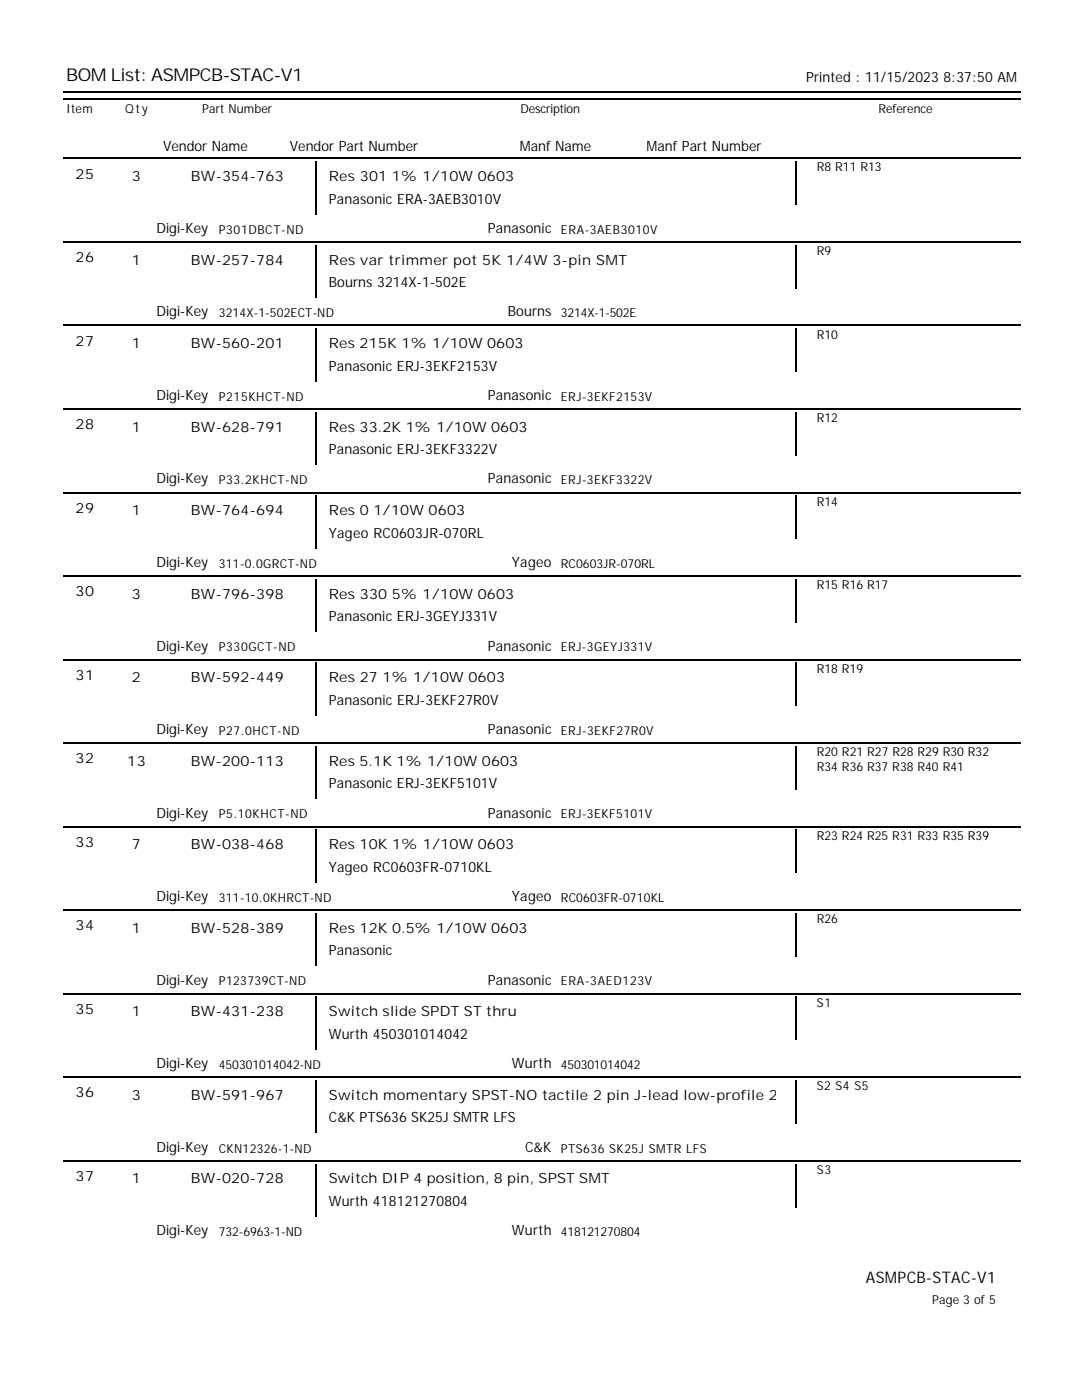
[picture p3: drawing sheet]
<svg xmlns="http://www.w3.org/2000/svg" width="216mm" height="279mm" viewBox="0 0 216 279" stroke-linecap="round" stroke-linejoin="round" font-family="sans-serif">
<defs><g id="words">
<text font-size="3.5" x="13.2" y="16.2">BOM List: ASMPCB-STAC-V1</text>
<text font-size="3.2" x="172.8" y="256.1">ASMPCB-STAC-V1</text>
<g font-size="2.8">
<text x="160.9" y="16.3">Printed : 11/15/2023 8:37:50 AM</text>
<text x="15.1" y="35.6">25</text>
<text x="32.5" y="30.1">Vendor Name</text>
<text x="57.8" y="30.1">Vendor Part Number</text>
<text x="103.7" y="30.1">Manf Name</text>
<text x="129" y="30.1">Manf Part Number</text>
<text x="26.3" y="36.2">3</text>
<text x="38.1" y="36.2">BW-354-763</text>
<text x="65.6" y="36.2">Res 301 1% 1/10W 0603</text>
<text x="65.6" y="40.7">Panasonic ERA-3AEB3010V</text>
<text x="31.2" y="46.5">Digi-Key</text>
<text x="97.4" y="46.5">Panasonic</text>
<text x="15.1" y="52.3">26</text>
<text x="26.3" y="52.8">1</text>
<text x="38.1" y="52.8">BW-257-784</text>
<text x="65.6" y="52.8">Res var trimmer pot 5K 1/4W 3-pin SMT</text>
<text x="65.6" y="57.3">Bourns 3214X-1-502E</text>
<text x="31.2" y="63.1">Digi-Key</text>
<text x="101.3" y="63.1">Bourns</text>
<text x="15.1" y="69">27</text>
<text x="26.3" y="69.5">1</text>
<text x="38.1" y="69.5">BW-560-201</text>
<text x="65.6" y="69.5">Res 215K 1% 1/10W 0603</text>
<text x="65.6" y="74">Panasonic ERJ-3EKF2153V</text>
<text x="31.2" y="79.8">Digi-Key</text>
<text x="97.4" y="79.8">Panasonic</text>
<text x="15.1" y="85.6">28</text>
<text x="26.3" y="86.2">1</text>
<text x="38.1" y="86.2">BW-628-791</text>
<text x="65.6" y="86.2">Res 33.2K 1% 1/10W 0603</text>
<text x="65.6" y="90.7">Panasonic ERJ-3EKF3322V</text>
<text x="31.2" y="96.5">Digi-Key</text>
<text x="97.4" y="96.5">Panasonic</text>
<text x="15.1" y="102.3">29</text>
<text x="26.3" y="102.8">1</text>
<text x="38.1" y="102.8">BW-764-694</text>
<text x="65.6" y="102.8">Res 0 1/10W 0603</text>
<text x="65.6" y="107.3">Yageo RC0603JR-070RL</text>
<text x="31.2" y="113.2">Digi-Key</text>
<text x="102.1" y="113.2">Yageo</text>
<text x="15.1" y="119">30</text>
<text x="26.3" y="119.5">3</text>
<text x="38.1" y="119.5">BW-796-398</text>
<text x="65.6" y="119.5">Res 330 5% 1/10W 0603</text>
<text x="65.6" y="124">Panasonic ERJ-3GEYJ331V</text>
<text x="31.2" y="129.8">Digi-Key</text>
<text x="97.4" y="129.8">Panasonic</text>
<text x="15.1" y="135.6">31</text>
<text x="26.3" y="136.2">2</text>
<text x="38.1" y="136.2">BW-592-449</text>
<text x="65.6" y="136.2">Res 27 1% 1/10W 0603</text>
<text x="65.6" y="140.7">Panasonic ERJ-3EKF27R0V</text>
<text x="31.2" y="146.5">Digi-Key</text>
<text x="97.4" y="146.5">Panasonic</text>
<text x="15.1" y="152.3">32</text>
<text x="25.4" y="152.8">13</text>
<text x="38.1" y="152.8">BW-200-113</text>
<text x="65.6" y="152.8">Res 5.1K 1% 1/10W 0603</text>
<text x="65.6" y="157.3">Panasonic ERJ-3EKF5101V</text>
<text x="31.2" y="163.2">Digi-Key</text>
<text x="97.4" y="163.2">Panasonic</text>
<text x="15.1" y="169">33</text>
<text x="26.3" y="169.5">7</text>
<text x="38.1" y="169.5">BW-038-468</text>
<text x="65.6" y="169.5">Res 10K 1% 1/10W 0603</text>
<text x="31.2" y="179.8">Digi-Key</text>
<text x="65.6" y="174">Yageo RC0603FR-0710KL</text>
<text x="102.1" y="179.8">Yageo</text>
<text x="15.1" y="185.6">34</text>
<text x="26.3" y="186.2">1</text>
<text x="38.1" y="186.2">BW-528-389</text>
<text x="65.6" y="186.2">Res 12K 0.5% 1/10W 0603</text>
<text x="65.6" y="190.7">Panasonic</text>
<text x="31.2" y="196.5">Digi-Key</text>
<text x="97.4" y="196.5">Panasonic</text>
<text x="15.1" y="202.3">35</text>
<text x="26.3" y="202.8">1</text>
<text x="38.1" y="202.8">BW-431-238</text>
<text x="65.6" y="202.8">Switch slide SPDT ST thru</text>
<text x="65.6" y="207.3">Wurth 450301014042</text>
<text x="31.2" y="213.2">Digi-Key</text>
<text x="102.1" y="213.2">Wurth</text>
<text x="15.1" y="219">36</text>
<text x="26.3" y="219.5">3</text>
<text x="38.1" y="219.5">BW-591-967</text>
<text x="65.6" y="219.5">Switch momentary SPST-NO tactile 2 pin J-lead low-profile 2.5mm SMT</text>
<text x="65.6" y="224">C&amp;K PTS636 SK25J SMTR LFS</text>
<text x="31.2" y="229.8">Digi-Key</text>
<text x="104.8" y="229.8">C&amp;K</text>
<text x="15.1" y="235.7">37</text>
<text x="26.3" y="236.2">1</text>
<text x="38.1" y="236.2">BW-020-728</text>
<text x="65.6" y="236.2">Switch DIP 4 position, 8 pin, SPST SMT</text>
<text x="65.6" y="240.7">Wurth 418121270804</text>
<text x="31.2" y="246.5">Digi-Key</text>
<text x="102.1" y="246.5">Wurth</text>
</g>
<g font-size="2.5">
<text x="13.2" y="22.6">Item</text>
<text x="25" y="22.6">Qty</text>
<text x="40.3" y="22.6">Part Number</text>
<text x="103.8" y="22.6">Description</text>
<text x="175.3" y="22.6">Reference</text>
<text x="163" y="34.2">R8 R11 R13</text>
<text x="43.7" y="46.7">P301DBCT-ND</text>
<text x="111.9" y="46.7">ERA-3AEB3010V</text>
<text x="163" y="50.9">R9</text>
<text x="43.7" y="63.3">3214X-1-502ECT-ND</text>
<text x="111.9" y="63.3">3214X-1-502E</text>
<text x="163" y="67.6">R10</text>
<text x="43.7" y="80">P215KHCT-ND</text>
<text x="111.9" y="80">ERJ-3EKF2153V</text>
<text x="163" y="84.2">R12</text>
<text x="43.7" y="96.7">P33.2KHCT-ND</text>
<text x="111.9" y="96.7">ERJ-3EKF3322V</text>
<text x="163" y="100.9">R14</text>
<text x="43.7" y="113.3">311-0.0GRCT-ND</text>
<text x="111.9" y="113.3">RC0603JR-070RL</text>
<text x="163" y="117.6">R15 R16 R17</text>
<text x="43.7" y="130">P330GCT-ND</text>
<text x="111.9" y="130">ERJ-3GEYJ331V</text>
<text x="163" y="134.2">R18 R19</text>
<text x="43.7" y="146.7">P27.0HCT-ND</text>
<text x="111.9" y="146.7">ERJ-3EKF27R0V</text>
<text x="163" y="150.9">R20 R21 R27 R28 R29 R30 R32</text>
<text x="163" y="153.8">R34 R36 R37 R38 R40 R41</text>
<text x="43.7" y="163.3">P5.10KHCT-ND</text>
<text x="111.9" y="163.3">ERJ-3EKF5101V</text>
<text x="163" y="167.6">R23 R24 R25 R31 R33 R35 R39</text>
<text x="43.7" y="180">311-10.0KHRCT-ND</text>
<text x="111.9" y="180">RC0603FR-0710KL</text>
<text x="163" y="184.2">R26</text>
<text x="43.7" y="196.7">P123739CT-ND</text>
<text x="111.9" y="196.7">ERA-3AED123V</text>
<text x="163" y="200.9">S1</text>
<text x="43.7" y="213.3">450301014042-ND</text>
<text x="111.9" y="213.3">450301014042</text>
<text x="163" y="217.6">S2 S4 S5</text>
<text x="43.7" y="230">CKN12326-1-ND</text>
<text x="111.9" y="230">PTS636 SK25J SMTR LFS</text>
<text x="163" y="234.2">S3</text>
<text x="43.7" y="246.7">732-6963-1-ND</text>
<text x="111.9" y="246.7">418121270804</text>
<text x="186" y="260.2">Page 3 of 5</text>
</g>
</g></defs>
<path d="M12.7 18.4h191" fill="none" stroke="#000" stroke-width=".26"/>
<g fill="#fff">
<path d="M27 27h28v4h-28z"/>
<path d="M56.6 27h28.1v4h-28.1z"/>
<path d="M96.8 27h28.1v4h-28.1z"/>
<path d="M126.5 27h28.3v4h-28.3z"/>
</g>
<path d="M12.7 19.7h191" fill="none" stroke="#000" stroke-width=".26"/>
<g fill="#fff">
<path d="M13.2 23.3h8.2v3.4h-8.2z"/>
<path d="M26.7 23.3h35.2v3.4h-35.2z"/>
<path d="M65.1 32.5h89.7v4.5h-89.7z"/>
<path d="M65.1 37h89.7v4.5h-89.7z"/>
</g>
<path d="M158.9 32.3v10.6" fill="none" stroke="#000" stroke-width=".26"/>
<g fill="#fff">
<path d="M26.2 36.8h35.2v4.5h-35.2z"/>
<path d="M14 42.9h28.1v4.5h-28.1z"/>
</g>
<path d="M63.1 32.3v10.6" fill="none" stroke="#000" stroke-width=".26"/>
<g fill="#fff">
<path d="M43.1 42.9h45v4.5h-45z"/>
<path d="M88.9 42.9h21.7v4.5h-21.7z"/>
<path d="M111.4 42.9h45v4.5h-45z"/>
</g>
<path d="M12.7 31.6h191" fill="none" stroke="#000" stroke-width=".26"/>
<g fill="#fff">
<path d="M12.7 37h8.2v5.6h-8.2z"/>
<path d="M158 41h40.4v6.1h-40.4z"/>
<path d="M65.1 49.2h89.7v4.5h-89.7z"/>
<path d="M65.1 53.7h89.7v4.5h-89.7z"/>
</g>
<path d="M158.9 48.9v10.6" fill="none" stroke="#000" stroke-width=".26"/>
<g fill="#fff">
<path d="M26.2 53.4h35.2v4.5h-35.2z"/>
<path d="M14 59.5h28.1v4.5h-28.1z"/>
</g>
<path d="M63.1 48.9v10.6" fill="none" stroke="#000" stroke-width=".26"/>
<g fill="#fff">
<path d="M43.1 59.5h45v4.5h-45z"/>
<path d="M88.9 59.5h21.7v4.5h-21.7z"/>
<path d="M111.4 59.5h45v4.5h-45z"/>
</g>
<path d="M12.7 48.3h191" fill="none" stroke="#000" stroke-width=".26"/>
<g fill="#fff">
<path d="M12.7 53.7h8.2v5.6h-8.2z"/>
<path d="M158 57.7h40.4v6.1h-40.4z"/>
<path d="M65.1 65.9h89.7v4.5h-89.7z"/>
<path d="M65.1 70.4h89.7v4.5h-89.7z"/>
</g>
<path d="M158.9 65.6v10.6" fill="none" stroke="#000" stroke-width=".26"/>
<g fill="#fff">
<path d="M26.2 70.1h35.2v4.5h-35.2z"/>
<path d="M14 76.2h28.1v4.5h-28.1z"/>
</g>
<path d="M63.1 65.6v10.6" fill="none" stroke="#000" stroke-width=".26"/>
<g fill="#fff">
<path d="M43.1 76.2h45v4.5h-45z"/>
<path d="M88.9 76.2h21.7v4.5h-21.7z"/>
<path d="M111.4 76.2h45v4.5h-45z"/>
</g>
<path d="M12.7 65h191" fill="none" stroke="#000" stroke-width=".26"/>
<g fill="#fff">
<path d="M12.7 70.4h8.2v5.5h-8.2z"/>
<path d="M158 74.3h40.4v6.1h-40.4z"/>
<path d="M65.1 82.5h89.7v4.5h-89.7z"/>
<path d="M65.1 87h89.7v4.5h-89.7z"/>
</g>
<path d="M158.9 82.3v10.6" fill="none" stroke="#000" stroke-width=".26"/>
<g fill="#fff">
<path d="M26.2 86.8h35.2v4.5h-35.2z"/>
<path d="M14 92.9h28.1v4.5h-28.1z"/>
</g>
<path d="M63.1 82.3v10.6" fill="none" stroke="#000" stroke-width=".26"/>
<g fill="#fff">
<path d="M43.1 92.9h45v4.5h-45z"/>
<path d="M88.9 92.9h21.7v4.5h-21.7z"/>
<path d="M111.4 92.9h45v4.5h-45z"/>
</g>
<path d="M12.7 81.6h191" fill="none" stroke="#000" stroke-width=".26"/>
<g fill="#fff">
<path d="M12.7 87h8.2v5.6h-8.2z"/>
<path d="M158 91h40.4v6.1h-40.4z"/>
<path d="M65.1 99.2h89.7v4.5h-89.7z"/>
<path d="M65.1 103.7h89.7v4.5h-89.7z"/>
</g>
<path d="M158.9 99v10.5" fill="none" stroke="#000" stroke-width=".26"/>
<g fill="#fff">
<path d="M26.2 103.5h35.2v4.4h-35.2z"/>
<path d="M14 109.5h28.1v4.5h-28.1z"/>
</g>
<path d="M63.1 99v10.5" fill="none" stroke="#000" stroke-width=".26"/>
<g fill="#fff">
<path d="M43.1 109.5h45v4.5h-45z"/>
<path d="M88.9 109.5h21.7v4.5h-21.7z"/>
<path d="M111.4 109.5h45v4.5h-45z"/>
</g>
<path d="M12.7 98.3h191" fill="none" stroke="#000" stroke-width=".26"/>
<g fill="#fff">
<path d="M12.7 103.7h8.2v5.6h-8.2z"/>
<path d="M158 107.7h40.4v6.1h-40.4z"/>
<path d="M65.1 115.9h89.7v4.5h-89.7z"/>
<path d="M65.1 120.4h89.7v4.5h-89.7z"/>
</g>
<path d="M158.9 115.6v10.6" fill="none" stroke="#000" stroke-width=".26"/>
<g fill="#fff">
<path d="M26.2 120.1h35.2v4.5h-35.2z"/>
<path d="M14 126.2h28.1v4.5h-28.1z"/>
</g>
<path d="M63.1 115.6v10.6" fill="none" stroke="#000" stroke-width=".26"/>
<g fill="#fff">
<path d="M43.1 126.2h45v4.5h-45z"/>
<path d="M88.9 126.2h21.7v4.5h-21.7z"/>
<path d="M111.4 126.2h45v4.5h-45z"/>
</g>
<path d="M12.7 115h191" fill="none" stroke="#000" stroke-width=".26"/>
<g fill="#fff">
<path d="M12.7 120.4h8.2v5.5h-8.2z"/>
<path d="M158 124.4h40.4v6h-40.4z"/>
<path d="M65.1 132.6h89.7v4.5h-89.7z"/>
<path d="M65.1 137.1h89.7v4.5h-89.7z"/>
</g>
<path d="M158.9 132.3v10.6" fill="none" stroke="#000" stroke-width=".26"/>
<g fill="#fff">
<path d="M26.2 136.8h35.2v4.5h-35.2z"/>
<path d="M14 142.9h28.1v4.5h-28.1z"/>
</g>
<path d="M63.1 132.3v10.6" fill="none" stroke="#000" stroke-width=".26"/>
<g fill="#fff">
<path d="M43.1 142.9h45v4.5h-45z"/>
<path d="M88.9 142.9h21.7v4.5h-21.7z"/>
<path d="M111.4 142.9h45v4.5h-45z"/>
</g>
<path d="M12.7 131.6h191" fill="none" stroke="#000" stroke-width=".26"/>
<g fill="#fff">
<path d="M12.7 137.1h8.2v5.5h-8.2z"/>
<path d="M158 141h40.4v6.1h-40.4z"/>
<path d="M65.1 149.2h89.7v4.5h-89.7z"/>
<path d="M65.1 153.7h89.7v4.5h-89.7z"/>
</g>
<path d="M158.9 149v10.5" fill="none" stroke="#000" stroke-width=".26"/>
<g fill="#fff">
<path d="M26.2 153.5h35.2v4.5h-35.2z"/>
<path d="M14 159.5h28.1v4.5h-28.1z"/>
</g>
<path d="M63.1 149v10.5" fill="none" stroke="#000" stroke-width=".26"/>
<g fill="#fff">
<path d="M43.1 159.5h45v4.5h-45z"/>
<path d="M88.9 159.5h21.7v4.5h-21.7z"/>
<path d="M111.4 159.5h45v4.5h-45z"/>
</g>
<path d="M12.7 148.3h191" fill="none" stroke="#000" stroke-width=".26"/>
<g fill="#fff">
<path d="M12.7 153.7h8.2v5.6h-8.2z"/>
<path d="M158 157.7h40.4v6.1h-40.4z"/>
<path d="M65.1 165.9h89.7v4.5h-89.7z"/>
<path d="M65.1 170.4h89.7v4.5h-89.7z"/>
</g>
<path d="M158.9 165.6v10.6" fill="none" stroke="#000" stroke-width=".26"/>
<g fill="#fff">
<path d="M26.2 170.1h35.2v4.5h-35.2z"/>
<path d="M14 176.2h28.1v4.5h-28.1z"/>
</g>
<path d="M63.1 165.6v10.6" fill="none" stroke="#000" stroke-width=".26"/>
<g fill="#fff">
<path d="M43.1 176.2h45v4.5h-45z"/>
<path d="M88.9 176.2h21.7v4.5h-21.7z"/>
<path d="M111.4 176.2h45v4.5h-45z"/>
</g>
<path d="M12.7 165h191" fill="none" stroke="#000" stroke-width=".26"/>
<g fill="#fff">
<path d="M12.7 170.4h8.2v5.5h-8.2z"/>
<path d="M158 174.4h40.4v6h-40.4z"/>
<path d="M65.1 182.6h89.7v4.5h-89.7z"/>
<path d="M65.1 187.1h89.7v4.5h-89.7z"/>
</g>
<path d="M158.9 182.3v10.6" fill="none" stroke="#000" stroke-width=".26"/>
<g fill="#fff">
<path d="M26.2 186.8h35.2v4.5h-35.2z"/>
<path d="M14 192.9h28.1v4.5h-28.1z"/>
</g>
<path d="M63.1 182.3v10.6" fill="none" stroke="#000" stroke-width=".26"/>
<g fill="#fff">
<path d="M43.1 192.9h45v4.5h-45z"/>
<path d="M88.9 192.9h21.7v4.5h-21.7z"/>
<path d="M111.4 192.9h45v4.5h-45z"/>
</g>
<path d="M12.7 181.6h191" fill="none" stroke="#000" stroke-width=".26"/>
<g fill="#fff">
<path d="M12.7 187.1h8.2v5.5h-8.2z"/>
<path d="M158 191h40.4v6.1h-40.4z"/>
<path d="M65.1 199.2h89.7v4.5h-89.7z"/>
<path d="M65.1 203.7h89.7v4.5h-89.7z"/>
</g>
<path d="M158.9 199v10.5" fill="none" stroke="#000" stroke-width=".26"/>
<g fill="#fff">
<path d="M26.2 203.5h35.2v4.5h-35.2z"/>
<path d="M14 209.5h28.1v4.5h-28.1z"/>
</g>
<path d="M63.1 199v10.5" fill="none" stroke="#000" stroke-width=".26"/>
<g fill="#fff">
<path d="M43.1 209.5h45v4.5h-45z"/>
<path d="M88.9 209.5h21.7v4.5h-21.7z"/>
<path d="M111.4 209.5h45v4.5h-45z"/>
</g>
<path d="M12.7 198.3h191" fill="none" stroke="#000" stroke-width=".26"/>
<g fill="#fff">
<path d="M12.7 203.7h8.2v5.6h-8.2z"/>
<path d="M158 207.7h40.4v6.1h-40.4z"/>
<path d="M65.1 215.9h89.7v4.5h-89.7z"/>
<path d="M65.1 220.4h89.7v4.5h-89.7z"/>
</g>
<path d="M158.9 215.6v10.6" fill="none" stroke="#000" stroke-width=".26"/>
<g fill="#fff">
<path d="M26.2 220.1h35.2v4.5h-35.2z"/>
<path d="M14 226.2h28.1v4.5h-28.1z"/>
</g>
<path d="M63.1 215.6v10.6" fill="none" stroke="#000" stroke-width=".26"/>
<g fill="#fff">
<path d="M43.1 226.2h45v4.5h-45z"/>
<path d="M88.9 226.2h21.7v4.5h-21.7z"/>
<path d="M111.4 226.2h45v4.5h-45z"/>
</g>
<path d="M12.7 215h191" fill="none" stroke="#000" stroke-width=".26"/>
<g fill="#fff">
<path d="M12.7 220.4h8.2v5.6h-8.2z"/>
<path d="M158 224.4h40.4v6.1h-40.4z"/>
<path d="M65.1 232.6h89.7v4.5h-89.7z"/>
<path d="M65.1 237.1h89.7v4.5h-89.7z"/>
</g>
<path d="M158.9 232.3v10.6" fill="none" stroke="#000" stroke-width=".26"/>
<g fill="#fff">
<path d="M26.2 236.8h35.2v4.5h-35.2z"/>
<path d="M14 242.9h28.1v4.5h-28.1z"/>
</g>
<path d="M63.1 232.3v10.6" fill="none" stroke="#000" stroke-width=".26"/>
<g fill="#fff">
<path d="M43.1 242.9h45v4.5h-45z"/>
<path d="M88.9 242.9h21.7v4.5h-21.7z"/>
<path d="M111.4 242.9h45v4.5h-45z"/>
</g>
<path d="M12.7 231.6h191" fill="none" stroke="#000" stroke-width=".26"/>
<g fill="#fff">
<path d="M12.7 237.1h8.2v5.5h-8.2z"/>
<path d="M158 241h40.4v6.1h-40.4z"/>
</g>
<use href="#words"/>
</svg>
